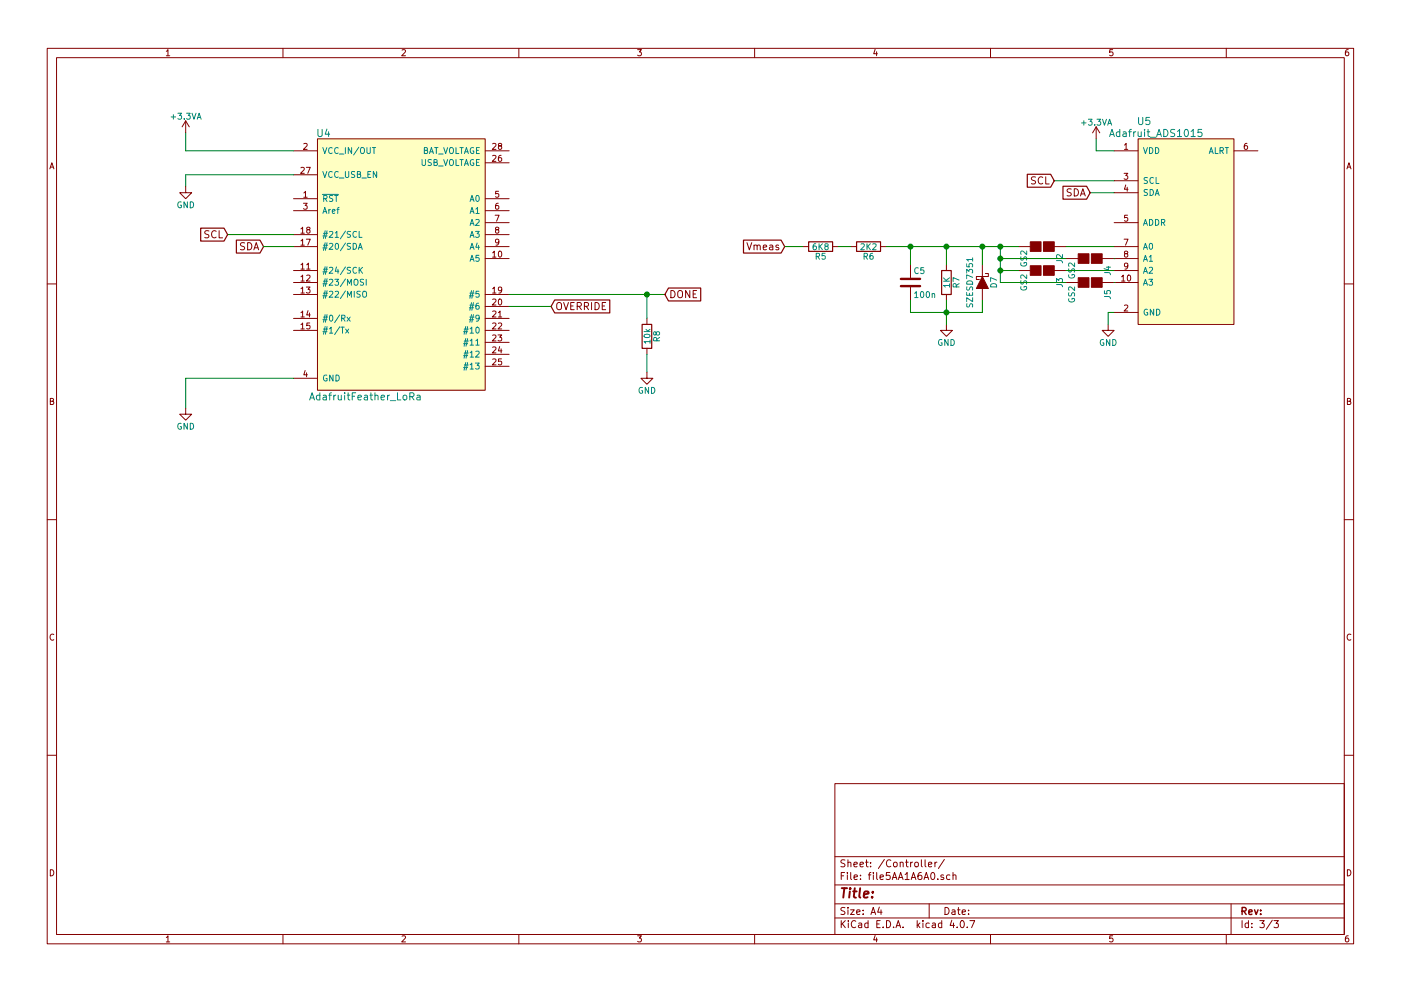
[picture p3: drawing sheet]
<svg xmlns="http://www.w3.org/2000/svg" width="297mm" height="210mm" viewBox="0 0 297 210" stroke-linecap="round" stroke-linejoin="round" font-family="sans-serif">
<g fill="none" stroke="#840000" stroke-width=".21">
<path d="M10 10.3h277v189.9h-277zM12 12.2h273v186.1h-273zM35.3 10.9l.3-.4v1.3M35.3 11.8h.7M60 10.3v1.9M85.2 10.6l.5-.1 .3 .4-.8 .9h.8M110 10.3v1.9M135.2 10.5h.8l-.4 .5 .3 .1 .1 .2-.1 .4-.2 .1-.5-.1M160 10.3v1.9M185.5 10.5l-.3 .9h.8M185.9 11v.8M210 10.3v1.9"/>
<path d="M235.9 10.5h-.6v.6h.6l.1 .5-.3 .2-.4-.1M260 10.3v1.9M285.9 10.5l-.4 .1-.2 .2-.1 .8 .3 .2 .4-.1 .1-.4-.1-.2-.4-.1-.3 .3M10.6 35.8l.4-1.3 .4 1.3M10.7 35.5h.6M39.4 39.6v1.3h1.2l-1.2 1.3-1.3-1.3h1.3M39.4 25.6l-.8 1.3M39.4 25.6v2.6M39.4 25.6l.7 1.3M62.2 32h5.1M62.2 37.1h5.1M63.8 35.6l.5-.1 .2 .4-.8 .9h.8"/>
<path d="M64.4 30.5l.5-.1 .2 .4-.8 .9h.8M64.9 35.5h.9l-.5 1.3M67.3 29.5h35.6v53.3h-35.6zM102.9 32h5M102.9 34.5h5M104.4 33.1l.5-.1 .3 .3-.8 .9h.8M104.4 30.5l.5-.1 .3 .4-.8 .9h.8M105.9 31l-.2-.3v-.2h.6v.3l-.5 .2-.1 .2v.4l.2 .1h.2l.3-.3-.1-.3-.2-.1M106.2 33h-.3l-.2 .3v.7l.2 .2 .4-.1-.1-.6-.3-.1-.2 .3M132.1 33.3h.1M219.6 37.6l-.6-.1-.3 .3 .1 .4 .7 .2v.5l-.2 .1h-.6M221.1 37.7a.72 .72 0 0 0-1 .5 .72 .72 0 0 0 .7 .8l.3-.1"/>
<path d="M221.7 37.5v1.5h.8M232.4 26.9l-.8 1.3M232.4 26.9v2.6M232.4 26.9l.8 1.3M236.2 32h5.1M236.2 38.3h5.1M238.3 36.8h.8l-.4 .5 .4 .1v.5l-.2 .1-.6-.1M238.4 30.8l.4-.4v1.3M238.4 31.7h.7M238.7 39.2l-.3 1h.8M239 39.7v.9M241.3 29.5h20.3v39.3h-20.3z"/>
<path d="M261.6 32h5.1M264.4 30.4l-.4 .1-.1 .2-.1 .7 .2 .3 .5-.1-.1-.6-.4-.1-.2 .2M285.6 35.8l.4-1.3 .4 1.3M285.7 35.5h.6M44.3 49l-.6-.1-.2 .2v.4l.6 .3 .2 .4-.3 .3-.6-.1M45.8 49.1a.72 .72 0 0 0-1 .5 .72 .72 0 0 0 .7 .9l.3-.2M46.5 48.9v1.6h.7M51.9 51.6l-.6-.1-.3 .3 .1 .3 .7 .3v.5l-.2 .1-.6-.1M52.5 51.5a.77 .77 0 0 1 .9 .7 .77 .77 0 0 1-.9 .8zM53.8 53l.5-1.5 .5 1.5M53.9 52.6h.8M62.2 42.2h5.1"/>
<path d="M62.2 44.7h5.1M62.2 49.8h5.1M62.2 52.3h5.1M62.2 57.4h5.1M62.2 59.9h5.1M63.8 56.2l.4-.4v1.3M63.8 58.7l.4-.3v1.2M63.8 51.1l.4-.4v1.3M63.8 48.6l.4-.4v1.3M63.8 57.1h.7M63.8 59.6h.7M63.8 52h.7"/>
<path d="M63.8 49.5h.7M64.3 43.1h.8l-.4 .5 .4 .1v.6l-.2 .1-.6-.1M64.4 40.9l.4-.3v1.3M64.4 41.9h.7M64.9 50.7h.9l-.5 1.3M65 56.2l.4-.4v1.3M65 58.5l.5-.1 .2 .3-.8 .9h.8M65 57.1h.7M65.3 48.7l-.3-.2 .1-.2h.6v.3l-.6 .2-.1 .2 .1 .3 .2 .2h.2l.2-.3v-.3l-.2-.2M102.9 42.2h5M102.9 44.7h5M102.9 47.2h5"/>
<path d="M102.9 49.8h5M102.9 52.3h5M102.9 54.9h5M104.4 53.6l.4-.3v1.3M104.4 54.6h.8M105 45.7h.8l-.5 1.2M105.3 48.7l-.2-.2v-.2h.6v.3l-.5 .2-.1 .2v.3l.2 .2h.2l.3-.3-.1-.3-.2-.2M105.6 43.1l-.3 .1-.2 .2v.7l.2 .3 .4-.1-.1-.6-.3-.1-.2 .2M105.7 40.6h-.6v.6h.6v.5l-.2 .2-.4-.2M105.8 51.3l-.3 .2h-.3l-.1-.7 .4-.1 .3 .3-.1 .7-.3 .3h-.2M105.8 53.4l.1-.1a.67 .67 0 0 1 .5 .6 .67 .67 0 0 1-.5 .7l-.2-.5zM158.4 51.5l.5 1.5 .5-1.5"/>
<path d="M159.9 52.1a.36 .36 0 0 1 .6 .1v.8M159.9 52v1M160.5 52.2a.35 .35 0 0 1 .4-.2 .35 .35 0 0 1 .3 .2v.8M161.8 52.5l.8-.2-.1-.2-.4-.1-.3 .2 .1 .7h.6M163.2 52.1h.6l.1 .9M163.9 52.3l-.7 .2a.3 .3 0 0 0 .1 .5l.6-.1M165.1 52.1l-.4-.1-.2 .2 .1 .2 .5 .2v.3h-.6M170.2 52.3h1.2M176.5 52.3h1.3M180.3 52.3h1.3M186.7 52.3h1.3M193 56.1v2.8"/>
<path d="M200.7 56.1v1.3M208.3 56.1v2.6M208.9 58h.6v.7h-2.5v.6h.6M215.9 52.3h2.5M215.9 57.4h2.5M223.5 52.3h2.6M223.5 57.4h2.6M226.1 54.9h2.5M226.1 59.9h2.5M227.1 40.1h-.6l-.3 .3 .2 .3 .7 .3v.4l-.3 .2-.6-.1M227.8 40.1a.77 .77 0 0 1 .9 .7 .77 .77 0 0 1-.9 .8zM229.1 41.6l.5-1.5 .5 1.5"/>
<path d="M229.2 41.1h.7M233.7 54.9h7.6M233.7 59.9h7.6M236.2 47.2h5.1M236.2 52.3h5.1M236.2 57.4h5.1M236.2 40.9h5.1M237.8 58.7l.4-.3v1.2M237.8 59.6h.7M238.3 50.7h.9l-.6 1.3M238.6 53.8l-.2-.2 .1-.3 .6 .1v.3l-.6 .2-.1 .2 .1 .3 .1 .2h.3l.2-.3v-.4l-.2-.1M239.1 45.7h-.6l-.1 .5h.7v.6l-.2 .1-.5-.1"/>
<path d="M239.1 56.4l-.2 .2-.4-.1v-.6l.4-.1 .2 .3v.7l-.3 .3h-.3M239.1 58.5l.2-.1a.67 .67 0 0 1 .4 .6 .67 .67 0 0 1-.4 .6l-.3-.4zM10 60.2h2M62.2 67.6h5.1M62.2 70.1h5.1M62.2 62.5h5.1M63.8 61.3l.4-.4v1.3M63.8 66.3l.4-.3v1.3M63.8 68.9l.4-.4v1.3M63.8 67.3h.7M63.8 62.2h.7M63.8 69.8h.7"/>
<path d="M64.7 78.6l-.3 .9h.8M64.9 60.9h.8l-.4 .5 .4 .1v.5l-.2 .2-.6-.2M65 79.1v.9M65.3 65.9l-.3 .9h.8M65.6 66.4v.9M65.7 68.5h-.6l-.1 .6h.7v.6l-.2 .1-.5-.1M102.9 65h5M102.9 67.6h5M102.9 70.1h5M102.9 62.5h5M102.9 72.6h5M102.9 75.2h5"/>
<path d="M102.9 77.7h5M104.4 63.5l.5-.1 .3 .4-.8 .9h.8M104.4 66.1l.5-.1 .3 .3-.8 1h.8M104.4 68.6l.5-.1 .3 .4-.8 .9h.8M104.4 71.2l.5-.1 .3 .3-.8 .9h.8M104.4 73.7l.5-.1 .3 .4-.8 .9h.8M104.4 76.2l.5-.1 .3 .4-.8 .9h.8M104.4 61.3l.4-.4v1.3M104.4 62.2h.8M105.6 71.1h.8l-.5 .4 .4 .1v.6l-.2 .1-.5-.1M105.7 66.3l.3-.3v1.3M105.7 68.6l.4-.1 .3 .4-.8 .9h.8"/>
<path d="M105.7 67.3h.7M105.8 63.5l.1-.1a.67 .67 0 0 1 .5 .7 .67 .67 0 0 1-.5 .6l-.2-.5zM105.9 73.5l-.2 .9h.7M106.2 74v.9M106.3 76.1h-.6v.6h.6v.6l-.2 .1-.4-.1M106.4 61.4l-.3 .3-.3-.1-.1-.6 .4-.1 .3 .2-.1 .8-.3 .3h-.2M118.3 64.3a.5 .5 0 0 1 .5-.1 .5 .5 0 0 1 .2 .5v.8l-.3 .2a.53 .53 0 0 1-.7-.5v-.5zM119.5 64.2l.5 1.5 .5-1.5M121 64.9h.5M121.7 64.2h-.7v1.5h.7M122.4 65l.7-.1 .2-.2-.1-.4-.2-.1h-.6v1.5M122.8 65l.5 .7"/>
<path d="M123.9 65l.7-.1 .2-.2-.1-.4-.2-.1h-.6v1.5M124.3 65l.5 .7M125.4 64.2v1.5M126.2 64.2a.77 .77 0 0 1 .9 .7 .77 .77 0 0 1-.9 .8zM127.7 64.9h.5M128.4 64.2h-.7v1.5h.7M137.2 79v1.3h1.2l-1.2 1.2-1.3-1.2h1.3M137.2 67.6v1.2M137.2 73.9v1.3M142.2 61.6a.77 .77 0 0 1 .9 .8 .77 .77 0 0 1-.9 .8zM143.8 61.9a.5 .5 0 0 1 .5-.3 .5 .5 0 0 1 .4 .5v.9l-.4 .2a.53 .53 0 0 1-.6-.5zM146.3 61.6v1.6l-.9-1.6v1.6"/>
<path d="M147 62.4h.5M147.7 61.6h-.7v1.6h.7M193 61v2.7M200.7 68.8v1.3h1.2l-1.2 1.3-1.3-1.3h1.3M200.7 62.5v1.2M208.3 61.2v2.5M234.9 68.8v1.3h1.3l-1.3 1.3-1.2-1.3h1.2M236.2 66.3h5.1M238.4 64.8l.5-.1 .2 .4-.8 .9h.8M285 60.2h2M10.7 85.1h.5l.1-.5-.6-.1v1.3h.5l.2-.4-.3-.3M39.4 86.6v1.3h1.2l-1.2 1.2-1.3-1.2h1.3"/>
<path d="M62.2 80.3h5.1M285.7 85.1h.5l.1-.5-.6-.1v1.3h.5l.2-.4-.3-.3M10 110.3h2M285 110.3h2M11.4 134.6a.58 .58 0 0 0-.8 .6 .58 .58 0 0 0 .8 .5M286.4 134.6a.58 .58 0 0 0-.8 .6 .58 .58 0 0 0 .8 .5M10 160.2h2M177 166.3h108v32h-108zM285 160.2h2M10.7 184.5a.65 .65 0 0 1 .7 .7 .65 .65 0 0 1-.7 .6zM35.3 198.9l.3-.4v1.3M35.3 199.8h.7"/>
<path d="M60 198.3v1.9M85.2 198.6l.5-.1 .3 .4-.8 .9h.8M110 198.3v1.9M135.2 198.5h.8l-.4 .5 .3 .1 .1 .2-.1 .4-.2 .1-.5-.1M160 198.3v1.9M177 194.8h108M177 191.8h108M177 187.8h108M177 181.8h108M178.4 195.3v1.5M178.4 185.8h.5M178.6 196l.6 .8"/>
<path d="M179.1 185.1h-.7v1.5M179.1 192.6l-.5-.1-.3 .3 .1 .3 .7 .4v.4l-.2 .1-.6-.1M179.1 182.5l-.5-.1-.3 .3 .1 .3 .7 .4v.4l-.2 .1-.6-.1M179.2 195.3l-.8 .9M179.7 185.1v.2M179.7 185.6v1M179.8 192.5v.2M179.8 183.1l.2-.2 .4 .1v.9M179.8 182.4v1.5M179.8 193v1M179.9 195.3v.2M179.9 195.8v1"/>
<path d="M180.3 193h.8l-.8 1h.8M180.4 185.1v1.3l.2 .2M181.1 183.4l.7-.1-.1-.3-.4-.1-.2 .2v.7h.6M181.1 186.1l.7-.1-.1-.3-.4-.1-.2 .2 .1 .7h.5M181.4 195.5a.71 .71 0 0 0-1 .5 .71 .71 0 0 0 .8 .8l.2-.1M181.6 193.5l.7-.1v-.3l-.4-.1-.3 .2 .1 .7h.6M182.1 195.9h.6v.9M182.3 183.4l.8-.1-.1-.3-.4-.1-.3 .2 .1 .7h.6M182.4 186.5v.1M182.4 185.7v.1M182.7 196.2l-.7 .3 .2 .3 .5-.1M183 193.9v.1"/>
<path d="M183 193.1v.1M183.5 182.9h.6M183.7 182.4v1.3l.4 .2M184 195.9l-.4-.1-.3 .3 .1 .6 .2 .1 .4-.1M184 195.3v1.5M184.1 185.6h.6M184.6 183.8v.1M184.6 183v.1M184.7 194l.4-1.5 .5 1.5M184.7 185.1l-.4 .2v1.3M184.8 193.6h.7M185.2 185.1v.2"/>
<path d="M185.2 185.6v1M185.5 198.5l-.3 .9h.8M185.9 199v.8M185.9 185.1v1.3l.2 .2M185.9 196h.5M186.4 192.5l-.3 1h.9M186.6 186.1l.7-.1-.1-.3-.4-.1-.2 .2 .1 .7h.5M186.6 195.3h-.7v1.5h.7M186.8 193v1M187.2 196.7v.1M187.5 182.3l-1.3 2M188 195.3a.76 .76 0 0 1 .8 .8 .76 .76 0 0 1-.8 .7z"/>
<path d="M188.7 185.1h-.7l-.1 .7 .7-.1 .1 .3v.5l-.2 .1-.6-.1M188.9 182.6a.71 .71 0 0 0-1 .5 .71 .71 0 0 0 .7 .8l.3-.1M189.2 186.6l.5-1.5 .5 1.5M189.3 186.2h.7M189.5 196.7v.1M189.5 183.1l.2-.2 .4 .2 .1 .5-.1 .2-.4 .1-.2-.1zM190 196.8l.4-1.5 .6 1.5M190.1 196.4h.7M190.5 186.6l.5-1.5 .5 1.5M190.6 186.2h.7M190.9 183.1l.2-.2 .3 .1 .1 .9M190.9 182.9v1"/>
<path d="M191.5 196.7v.1M191.9 185.5l.4-.4v1.5M191.9 186.6h.9M192 182.9h.6M192.2 182.4v1.3l.4 .2M193.1 182.9v1M193.2 186.6l.5-1.5 .5 1.5M193.3 186.2h.7M193.5 182.9l-.4 .3M194 183.1l.2-.2 .4 .2 .1 .5-.1 .2-.4 .1-.2-.1zM194.5 195.3v1.5M194.6 196.3l.4 .5"/>
<path d="M195 195.8l-.5 .6M195.3 185.1l-.4 .1a1.11 1.11 0 0 0-.1 1.3l.4 .1 .2-.1 .1-.5-.3-.3h-.4l-.2 .3M195.4 182.4v1.3l.2 .2M195.7 195.3v.2M195.7 195.8v1M195.9 186.6l.5-1.5 .5 1.5M196 186.2h.7M196.1 182.4v1.3l.2 .2M196.8 183.4l.8-.1-.1-.3-.4-.1-.3 .2 .1 .7h.6M197 191.8v3M197 195.9l-.4-.1-.3 .3 .1 .6 .2 .1 .4-.1M197.5 185.3l.2-.2a.8 .8 0 0 1 .5 .8 .8 .8 0 0 1-.5 .7l-.4-.6z"/>
<path d="M197.7 195.9h.6v.9M198.2 182.9v1M198.3 196.2l-.7 .3 .2 .3 .5-.1M198.7 182.9l-.5 .3M198.8 186.5v.1M199.7 195.9l-.5-.1-.2 .3v.6l.2 .1 .5-.1M199.7 195.3v1.5M200.1 185.7l-.4-.1-.2 .2v.2l.6 .2v.3h-.6M200.2 182.3l-1.2 2M200.4 192.5a.76 .76 0 0 1 .8 .8 .76 .76 0 0 1-.8 .7zM201.4 185.7l-.4-.1-.3 .3 .1 .6 .2 .1 .4-.1M201.8 195.2l-.4 1.1h1"/>
<path d="M201.9 193.1h.5l.1 .9M202.1 185.7l.2-.1 .3 .1 .1 .9M202.1 185.1v1.5M202.2 195.8v1M202.5 193.4l-.7 .3 .2 .3 .5-.1M202.9 196.7v.1M203 193h.6M203.2 192.5v1.3l.4 .2M203.8 195.4l.1-.1a.8 .8 0 0 1 .6 .8 .8 .8 0 0 1-.6 .7 .97 .97 0 0 1-.1-1.4zM204 193.5l.7-.1-.1-.3-.4-.1-.2 .2 .1 .7h.5M205.1 196.7v.1M205.4 193.9v.1"/>
<path d="M205.4 193.1v.1M205.6 195.3h1.1l-.7 1.5M210 198.3v1.9M235.9 198.5h-.6v.7l.6-.1 .1 .5-.3 .2-.4-.1M260 198.3v1.9M261 191.8v6.5M263.3 195.3v1.5M264.7 195.9l-.4-.1-.3 .3 .1 .6 .2 .1 .4-.1M264.7 195.3v1.5M265.4 196.7v.1M265.4 195.9v.1M267.1 195.3h.9l-.5 .6 .5 .1v.7l-.2 .1-.7-.1"/>
<path d="M269.7 195.2l-1.2 2M270.1 195.3h.9l-.5 .6 .5 .1v.7l-.2 .1-.7-.1M285.7 184.5a.65 .65 0 0 1 .7 .7 .65 .65 0 0 1-.7 .6zM285.9 198.5l-.4 .1-.2 .3-.1 .7 .3 .2 .4-.1 .1-.4-.1-.2-.4-.1-.3 .3"/>
</g>
<path d="M263.3 193.3l.8-.1 .1-.2-.1-.3-.2-.2h-.6v1.5M263.7 193.3l.5 .7M264.8 193.5l.7-.1-.1-.3-.4-.1-.2 .2v.7h.6M266 193l.3 1 .4-1M267.3 193.9v.1M267.3 193.1v.1" fill="none" stroke="#840000" stroke-width=".3"/>
<path d="M178.5 188.4h1.1M179 188.4l-.2 2M180.2 189.1l-.2 1.3M180.3 188.4l-.1 .2 .2-.1-.1-.1-.1 .2M180.9 189.1h.7M181.2 188.4l-.2 1.8 .1 .1 .4 .1M182.4 188.4l-.2 1.8 .2 .2M183.2 189.8l.9-.2v-.4l-.6-.1-.3 .3v.9h.7M184.9 190.3v.1M185.1 189.2l-.1 .2-.1-.1 .2-.1-.1 .2" fill="none" stroke="#840000" stroke-width=".41"/>
<g fill="#ffffc2" stroke="#ffffc2" stroke-width=".21">
<path d="M67.3 29.5h35.6v53.3h-35.6z"/>
<path d="M241.3 29.5h20.3v39.3h-20.3z"/>
</g>
<g fill="none" stroke="#008484" stroke-width=".21">
<path d="M36.3 24.8h.9M36.8 24.3v1M37.7 24h.8l-.4 .5 .4 .1v.6l-.2 .1-.6-.1M39.1 25.2v.1M39.5 24h.8l-.4 .5 .4 .1v.6l-.2 .1-.6-.1M40.7 24l.4 1.3 .5-1.3M41.8 25.3l.4-1.3 .4 1.3M41.9 24.9h.6M67.4 27.5v1.2l.3 .3h.3l.3-.3v-1.2M68.5 31.3l.4 1.3 .4-1.3M68.5 36.4l.4 1.3 .4-1.3M69.3 27.4l-.4 1.1h1"/>
<path d="M69.7 28v1M70.4 31.4a.56 .56 0 0 0-.7 .5 .56 .56 0 0 0 .7 .6M70.4 36.5a.56 .56 0 0 0-.7 .5 .56 .56 0 0 0 .7 .5M71.7 31.4a.56 .56 0 0 0-.8 .5 .56 .56 0 0 0 .8 .6M71.7 36.5a.56 .56 0 0 0-.8 .5 .56 .56 0 0 0 .8 .5M72 32.7h.9M72 37.8h.9M73.2 36.4v1l.3 .3h.2l.2-.3v-1M73.2 31.3v1.3M74.5 31.3v1.3l-.7-1.3v1.3M75.2 36.4h-.6l-.1 .5a.54 .54 0 0 1 .7 .6l-.2 .2-.5-.1M75.8 37l.6-.1v-.4l-.6-.1v1.3h.5l.2-.5-.3-.2"/>
<path d="M76.1 31.2l-1.1 1.7M76.6 31.4h.5l.2 .8a.42 .42 0 0 1-.3 .3 .42 .42 0 0 1-.4 0l-.2-.3zM76.7 37.8h1M77.8 31.3v1l.2 .3h.3l.2-.3v-1M78 37h.4M78.6 36.4h-.6v1.3h.6M78.9 31.3h.8M79.3 31.3v1.3M79.9 36.4v1.3l-.8-1.3v1.3M89.5 33.9v1l.2 .2h.3l.2-.2v-1M90 31.9l.6-.1v-.4l-.6-.1v1.3h.4l.3-.4-.3-.3M91.1 32.6l.4-1.3 .4 1.3"/>
<path d="M91.2 32.2h.6M91.5 33.9h-.6l-.1 .4a.54 .54 0 0 1 .6 .7l-.2 .1-.4-.1M92 34.4l.6-.1v-.3l-.6-.1v1.2h.5l.2-.4-.2-.3M92.2 31.3h.7M92.5 31.3v1.3M93 32.7h1M93 35.2h1M94.1 33.9l.4 1.2 .4-1.2M94.1 31.3l.4 1.3 .4-1.3M95.4 34l.2-.1h.4l.1 .8a.42 .42 0 0 1-.2 .4 .42 .42 0 0 1-.4-.1l-.2-.3zM95.5 31.4h.5l.1 .8a.42 .42 0 0 1-.2 .3 .42 .42 0 0 1-.4 0l-.2-.3zM96.7 33.9v1.2h.6"/>
<path d="M96.7 31.3v1.3h.6M97.5 31.3h.7M97.5 33.9h.7M97.9 31.3v1.3M97.9 33.9v1.2M98.5 35.1l.4-1.2 .4 1.2M98.5 32.6l.4-1.3 .4 1.3M98.6 34.7h.6M98.6 32.2h.6M100.4 33.9a.59 .59 0 0 0-.7 .6 .59 .59 0 0 0 .7 .5l.1-.4h-.3M100.4 31.4a.59 .59 0 0 0-.7 .5 .59 .59 0 0 0 .7 .6l.1-.5h-.3M101 34.4h.4"/>
<path d="M101 31.9h.4M101.6 33.9h-.6v1.2h.6M101.6 31.3h-.6v1.3h.6M229.3 26.1h1M229.8 25.6v1M230.8 25.3h.7l-.4 .5 .4 .1v.5l-.2 .2-.5-.2M232.1 26.4v.2M232.6 25.3h.8l-.5 .5 .4 .1v.5l-.2 .2-.5-.2M233.8 25.3l.4 1.3 .4-1.3M234.8 26.6l.5-1.3 .4 1.3M235 26.2h.6M235.3 29l.5-1.5 .5 1.5"/>
<path d="M235.4 28.5h.7M237.4 28h-.4l-.3 .3 .1 .6h.6M237.4 27.5v1.5M238.1 28h.6l.1 1M238.8 28.3l-.7 .2a.3 .3 0 0 0 .2 .5l.5-.1M239.3 28h.6M239.9 27.5l-.4 .2v1.3M240.4 28v1M240.8 28l-.4 .3M241.3 28l.1 .9 .3 .1 .3-.2M241.4 24.9v1.3l.3 .2h.3l.3-.2v-1.3M242 28v1"/>
<path d="M242.4 31.3l.4 1.3 .5-1.3M242.7 27.5v.1M242.7 28v1M243.2 28h.6M243.3 37.7h-.6l-.1 .4a.54 .54 0 0 1 .6 .7l-.1 .1h-.5M243.4 27.5v1.3l.4 .2M243.7 31.3a.64 .64 0 0 1 .7 .6 .64 .64 0 0 1-.7 .7zM243.7 24.9h-.7l-.1 .7 .3-.1 .5 .1 .1 .6-.3 .2-.6-.1M243.9 29.1h1.2M244.6 37.8a.56 .56 0 0 0-.8 .5 .56 .56 0 0 0 .8 .5M245 31.3a.64 .64 0 0 1 .7 .6 .64 .64 0 0 1-.7 .7zM245.1 37.7v1.2h.6"/>
<path d="M245.2 29l.5-1.5 .6 1.5M245.4 28.5h.7M246.7 27.5a.77 .77 0 0 1 .9 .7 .77 .77 0 0 1-.9 .8zM249.1 27.5h-.6l-.3 .3 .1 .3 .7 .3v.4l-.2 .2-.6-.1M249.6 27.9l.5-.4v1.5M249.6 29h.9M251.3 27.5h.2a.81 .81 0 0 1 .5 .7 .81 .81 0 0 1-.5 .8 .98 .98 0 0 1-.2-1.5zM252.5 27.9l.5-.4v1.5M252.5 29h.9M254.8 27.5h-.7l-.1 .7 .2-.2 .5 .1 .2 .6-.3 .3-.6-.2M256.4 32.6l.4-1.3 .4 1.3M256.5 32.2h.6"/>
<path d="M257.7 31.3v1.3h.6M258.7 32l.6-.1v-.5l-.6-.1v1.3M259 32l.4 .6M259.8 31.3h.7M260.1 31.3v1.3M38.4 42.9a.59 .59 0 0 0-.7 .5 .59 .59 0 0 0 .7 .6l.1-.5h-.3M39.7 42.8v1.3l-.7-1.3v1.3M40.3 42.8a.64 .64 0 0 1 .8 .7 .64 .64 0 0 1-.8 .6zM68.3 41.2h3.5M68.5 45.3l.4-1.3 .4 1.3M68.5 57.7h.8M68.5 52.6h.8"/>
<path d="M68.5 50.1h.8M68.6 44.9h.6M68.6 57.1h.9M68.6 59.7h.9M68.6 52h.9M68.6 49.5h.9M68.6 42.1h.6l.1-.5-.7-.1v1.2M68.9 42.1l.4 .6M68.9 56.6l-.3 1.6M68.9 59.1l-.3 1.7M68.9 51.5l-.3 1.6M68.9 49l-.3 1.6"/>
<path d="M69.3 56.6l-.3 1.6M69.3 59.1l-.3 1.7M69.3 51.5l-.3 1.6M69.3 49l-.3 1.6M69.7 44.4v.9M69.8 56.8l.5-.1 .3 .4-.8 .9h.8M69.8 59.4l.5-.1 .3 .3-.8 .9h.8M69.8 51.7l.5-.1 .3 .4-.8 .9h.8M69.8 49.2l.5-.1 .3 .3-.8 1h.8M70.1 44.4l-.4 .3M70.5 44.9l.5-.2v-.2l-.4-.1-.1 .2v.6h.5M70.6 41.5h-.6l-.1 .5a.54 .54 0 0 1 .6 .6l-.2 .1h-.5"/>
<path d="M70.9 41.5h.8M71 59.3h.8l-.5 .4 .4 .1v.6l-.1 .1-.6-.1M71.1 49.4l.3-.3v1.3M71.1 50.4h.7M71.2 51.7l.1-.1a.67 .67 0 0 1 .5 .7 .67 .67 0 0 1-.5 .6l-.2-.5zM71.3 41.5v1.2M71.3 56.6l-.2 1h.7M71.4 44.4h.5M71.7 57.1v.9M71.9 44l-.3 .2v1.1M73.3 56.6l-1.1 1.7M73.3 59.2l-1.1 1.6"/>
<path d="M73.3 51.6l-1.1 1.6M73.3 49l-1.1 1.7M74.3 56.8h-.6v.4a.54 .54 0 0 1 .6 .7l-.2 .1-.5-.1M74.3 51.7h-.6v.4a.54 .54 0 0 1 .6 .7l-.2 .1-.5-.1M74.3 49.1h-.6v.5a.54 .54 0 0 1 .6 .6l-.2 .2-.5-.1M74.9 51.6a.64 .64 0 0 1 .7 .7 .64 .64 0 0 1-.7 .6zM75.2 59.3h.5l.2 .8a.42 .42 0 0 1-.2 .4 .42 .42 0 0 1-.5-.1l-.1-.3zM75.6 56.8a.56 .56 0 0 0-.8 .5 .56 .56 0 0 0 .8 .6M75.6 49.2a.56 .56 0 0 0-.8 .5 .56 .56 0 0 0 .8 .5M76 52.9l.4-1.3 .4 1.3M76.1 52.5h.6M76.1 49.1v1.3h.7"/>
<path d="M76.1 56.7v1.3M76.3 57.2l.6 .8M76.9 56.7l-.8 .7M77.1 59.3h-.6l-.1 .4a.54 .54 0 0 1 .6 .7l-.1 .1-.5-.1M77.6 59.3v1.2M99.7 42.7l.4-1.2 .4 1.2M99.7 45.3l.4-1.3 .4 1.3M99.7 47.8l.4-1.2 .4 1.2M99.7 50.4l.4-1.3 .4 1.3M99.7 52.9l.4-1.3 .4 1.3M99.7 55.4l.4-1.2 .4 1.2M99.8 44.9h.6"/>
<path d="M99.8 42.4h.6M99.8 47.4h.6M99.8 50h.6M99.8 52.5h.6M99.8 55.1h.6M100.8 49.1h.8l-.4 .5 .3 .1v.5l-.1 .2-.6-.2M100.9 44.4l.3-.4v1.3M100.9 46.7l.5-.1 .2 .3-.8 .9h.8M100.9 45.3h.7M101 41.6l.2-.1a.67 .67 0 0 1 .4 .6 .67 .67 0 0 1-.4 .6l-.3-.4zM101.2 51.6l-.3 .9h.8M101.5 52v.9"/>
<path d="M101.5 54.2h-.6v.6h.6v.5l-.1 .1-.5-.1M173 51.7l-.4 .1-.2 .2v.7l.2 .3 .5-.1-.1-.7h-.4l-.2 .2M173.1 54.4l.6-.1v-.5l-.6-.1v1.3M173.4 54.4l.4 .6M173.7 51.7v1.3M173.8 52.2l.6 .8M174.4 51.7l-.7 .7M174.9 53.7h-.6v.6h.6v.6l-.1 .1-.5-.1M175.1 52.2l-.2-.2v-.2h.6v.3l-.5 .2-.1 .2v.4l.2 .1h.3l.2-.3-.1-.3-.1-.2M182.5 51.8l.5-.1 .3 .4-.8 .9h.8M183.2 54.4l.6-.1 .1-.5-.7-.1v1.3M183.5 54.4l.4 .6"/>
<path d="M183.8 51.7v1.3M184 52.2l.5 .8M184.5 51.7l-.7 .7M185 53.7l-.3 .1-.2 .2-.1 .8 .3 .2 .4-.1-.1-.6-.3-.1-.3 .3M185 51.8l.5-.1 .3 .4-.8 .9h.8M194.7 56.9a.56 .56 0 0 0-.8 .5 .56 .56 0 0 0 .8 .5M195.9 56.8h-.7v.6h.7v.5l-.2 .2-.5-.2M200.1 59.7h1.2M200.1 58.9l.7 .8M201.3 58.9l-.7 .6M203.4 59.4l-1.3-.5v.8M205 57.9v-.8l.4 .5 .1-.4h.6l.1 .2-.1 .5"/>
<path d="M205 56v.6h.5v-.6h.6l.1 .2-.1 .4M205 59.8a.69 .69 0 0 1 .8-.2 .69 .69 0 0 1 .4 .7h-1.2zM206.2 58.8l-1.2-.5v.9M206.2 55.1h-1.2l.3 .3M206.2 54.7v.7M211.3 59.4l-1.3-.5v.8M216.5 55.7a.59 .59 0 0 0 .5 .8 .59 .59 0 0 0 .6-.8h-.5v.2M216.5 54.5v.6h.4a.54 .54 0 0 1 .7-.6l.1 .2-.1 .5M216.5 59.6v.6h.4a.54 .54 0 0 1 .7-.6l.1 .2-.1 .5M217.7 53.3v.7l-.9-.7-.4 .2 .1 .5M217.7 58.3v.8l-.9-.8-.4 .3 .1 .4M224 55.3h1.1l.2 .5"/>
<path d="M224 59.9v-.8l.5 .4 .1-.3h.5l.2 .1-.2 .6M225.3 54v.8l-.9-.8-.4 .2 .1 .5M226.6 58.3a.59 .59 0 0 0 .6 .7 .59 .59 0 0 0 .6-.7l-.5-.1v.3M226.6 57v.6l.5 .1a.54 .54 0 0 1 .6-.6l.1 .1v.5M227.8 55.8v.8l-.9-.8-.3 .2 .1 .5M234.2 57.8l1 .1 .2 .4M234.6 56.7h.8M235 56.5v.8l-.9-.3M242.4 47.8l.4-1.2 .5 1.2M242.4 52.9l.4-1.3 .5 1.3M242.4 55.4l.4-1.2 .5 1.2M242.4 58l.4-1.3 .5 1.3"/>
<path d="M242.6 47.4h.6M242.6 52.5h.6M242.6 55.1h.6M242.6 57.6h.6M243.3 40.3h-.6l-.1 .4a.54 .54 0 0 1 .6 .6l-.1 .2-.5-.1M243.6 59.3h.8l-.5 .4 .4 .1v.6l-.2 .1-.5-.1M243.7 54.5l.3-.3v1.2M243.7 56.8l.4-.1 .3 .4-.8 .9h.8M243.7 55.4h.7M243.7 46.6a.64 .64 0 0 1 .7 .6 .64 .64 0 0 1-.7 .6zM243.8 51.7l.1-.1a.67 .67 0 0 1 .5 .7 .67 .67 0 0 1-.5 .6l-.2-.5zM243.8 40.2a.64 .64 0 0 1 .8 .6 .64 .64 0 0 1-.8 .7z"/>
<path d="M244.9 41.5l.4-1.3 .5 1.3M245 46.6a.64 .64 0 0 1 .7 .6 .64 .64 0 0 1-.7 .6zM245.1 41.1h.5M246.3 47.2l.6-.1v-.4l-.6-.1v1.2M246.6 47.2l.4 .6M68.5 67.8h.8M68.5 60.2h.8M68.5 70.4h.8M68.5 62.8h.8M68.6 67.3h.9M68.6 69.8h.9M68.6 62.2h.9"/>
<path d="M68.9 61.7l-.3 1.6M68.9 66.7l-.3 1.7M68.9 69.3l-.3 1.6M69.3 79.6a.59 .59 0 0 0-.7 .6 .59 .59 0 0 0 .7 .6v-.5h-.2M69.3 61.7l-.3 1.6M69.3 66.7l-.3 1.7M69.3 69.3l-.3 1.6M69.8 61.9l.5-.1 .3 .3-.8 1h.8M69.8 69.8l.4-.4v1.3M69.8 70.7h.8M70 67l.1-.1a.67 .67 0 0 1 .5 .6 .67 .67 0 0 1-.5 .6l-.3-.4zM70.6 79.6v1.2l-.7-1.2v1.2"/>
<path d="M71.1 61.9l.5-.1 .2 .3-.8 1h.8M71.2 79.6a.64 .64 0 0 1 .7 .6 .64 .64 0 0 1-.7 .6zM72 66.8l-1.1 1.6M72 69.3l-1.1 1.7M72.3 69.4h.7M72.4 67.5h.7v-.5l-.7-.1v1.2M72.6 69.4v1.3M72.7 67.5l.5 .6M73.3 61.7l-1.1 1.7M73.3 69.8l.6 .9M73.6 67.3l.6 .8M73.7 60.5v-1.2l.4 .8 .4-.8v1.2"/>
<path d="M73.7 63.1v-1.3l.4 .9 .4-.9v1.3M73.9 69.8l-.6 .9M74.2 67.3l-.6 .8M75.1 61.8v1.3M76.4 61.8h-.6l-.1 .5a.54 .54 0 0 1 .6 .6l-.2 .2-.4-.1M76.9 62l.3-.2h.3l.2 .8a.42 .42 0 0 1-.2 .4 .42 .42 0 0 1-.4 0l-.2-.4zM98.3 70.4h.9M98.3 72.9h.9M98.3 75.5h.9M98.3 78h.9M98.4 69.8h.9M98.4 72.4h.9"/>
<path d="M98.4 74.9h.9M98.4 77.4h.9M98.8 69.3l-.4 1.6M98.8 71.8l-.4 1.7M98.8 74.4l-.4 1.6M98.8 76.9l-.4 1.6M99.2 69.3l-.4 1.6M99.2 71.8l-.4 1.7M99.2 74.4l-.4 1.6M99.2 76.9l-.4 1.6M99.5 65.3h.9M99.5 67.8h.9"/>
<path d="M99.5 62.8h.9M99.6 64.7h.9M99.6 67.3h.9M99.6 62.2h.9M99.7 69.8l.3-.4v1.3M99.7 72.3l.3-.3v1.2M99.7 74.8l.3-.3v1.3M99.7 77.4l.3-.4v1.3M99.7 70.7h.7M99.7 73.2h.7M99.7 75.8h.7M99.7 78.3h.7"/>
<path d="M100 64.2l-.4 1.6M100 66.7l-.4 1.7M100 61.7l-.4 1.6M100.4 64.2l-.4 1.6M100.4 66.7l-.4 1.7M100.4 61.7l-.4 1.6M100.8 77h.8l-.4 .5 .3 .1v.6l-.1 .1-.6-.1M100.9 72.3l.3-.3v1.2M100.9 74.6l.5-.1 .2 .3-.8 1h.8M100.9 73.2h.7M101 69.5l.2-.1a.67 .67 0 0 1 .4 .6 .67 .67 0 0 1-.4 .7l-.3-.5zM101.5 64.3l-.4 .1-.2 .2v.7l.2 .3 .4-.1v-.6l-.4-.1-.2 .2"/>
<path d="M101.5 61.8h-.6v.6h.6v.5l-.1 .2-.5-.2M101.6 67.4l-.2 .3-.4-.1-.1-.6 .5-.1 .2 .2-.1 .7-.3 .3h-.2M136.6 70.4h1.2M136.6 71.1a.76 .76 0 0 1 1.2 .2 .74 .74 0 0 1-1.2-.1zM137 69.9l.4 .5M137.8 72.5h-1.2l.3 .3M137.8 72.1v.7M137.8 69.9l-.5 .3M139.1 70.6l.3-.2h.3l.2 .2-.2 .4-.3 .1-.2-.1-.2-.6h-.3l-.1 .6 .3 .1 .2-.2M139.2 72.3v-.6l-.5-.1-.1 .7h1.3M139.9 71.6l-.7 .4M193.9 62.2l.4-.3v1.2"/>
<path d="M193.9 63.1h.7M195.2 62l.2-.1a.67 .67 0 0 1 .5 .6 .67 .67 0 0 1-.5 .6l-.3-.4zM196.5 62l.1-.1a.67 .67 0 0 1 .5 .6 .67 .67 0 0 1-.5 .6l-.2-.4zM197.6 62.4l.2-.1 .3 .1 .1 .7M197.6 62.3v.8M199.7 72.1a.59 .59 0 0 0-.7 .6 .59 .59 0 0 0 .7 .5v-.5h-.2M201 72v1.3l-.7-1.3v1.3M201.3 60.6h-1.2l.3 .3M201.3 60.2v.7M201.6 72a.64 .64 0 0 1 .7 .7 .64 .64 0 0 1-.7 .6zM202.7 60.9v-.6l-.5-.1-.1 .7h1.3M203.4 60.2l-.7 .4"/>
<path d="M205 62v.7h1.2v-.7M205 64.4v.6l.4 .1a.54 .54 0 0 1 .7-.6l.1 .2-.1 .4M205 60.9v.6h.4a.54 .54 0 0 1 .7-.6l.1 .2-.1 .5M205.5 62.2v.5M206.2 63.2v.8l-1.2-.8v.8M210.1 60.4a.69 .69 0 0 1 .8-.2 .69 .69 0 0 1 .4 .7h-1.3zM216.5 60.8a.59 .59 0 0 0 .5 .7 .59 .59 0 0 0 .6-.7h-.5v.2M224 60.4h1.1l.2 .5M226.6 63.4a.59 .59 0 0 0 .6 .7 .59 .59 0 0 0 .6-.7l-.5-.1v.2M226.6 62.1v.6l.5 .1a.54 .54 0 0 1 .6-.7l.1 .2v.5M227.8 60.9v.8l-.9-.8-.3 .2 .1 .5M234 72.1a.59 .59 0 0 0-.7 .6 .59 .59 0 0 0 .7 .5v-.5h-.2"/>
<path d="M234.2 62.9l1 .1 .2 .4M234.2 61.7v.6l.5 .1v-.7h.6l.1 .2-.1 .5M235.3 72v1.3l-.7-1.3v1.3M235.9 72a.64 .64 0 0 1 .7 .7 .64 .64 0 0 1-.7 .6zM242.4 60.5l.4-1.2 .5 1.2M242.6 60.1h.6M243.3 65.7a.59 .59 0 0 0-.7 .5 .59 .59 0 0 0 .7 .6v-.5h-.2M244.6 65.6v1.3l-.7-1.3v1.3M245.2 65.6a.64 .64 0 0 1 .7 .6 .64 .64 0 0 1-.7 .7zM38.4 89.9a.59 .59 0 0 0-.7 .5 .59 .59 0 0 0 .7 .6l.1-.5h-.3M39.7 89.8v1.3l-.7-1.3v1.3M40.3 89.8a.64 .64 0 0 1 .8 .6 .64 .64 0 0 1-.8 .7z"/>
<path d="M65.7 84.9l.5-1.6 .5 1.6M65.8 84.4h.7M67.8 83.9l-.4-.1-.3 .3 .1 .7h.6M67.8 83.3v1.6M68.5 83.9h.6l.1 1M69.2 84.2l-.7 .1a.32 .32 0 0 0 .2 .6l.5-.1M69.7 83.8h.6M70.3 83.3l-.4 .3v1.3M70.8 83.8v1.1M71.2 83.8l-.4 .3M71.7 83.8l.1 1 .3 .1 .3-.2M72.4 83.8v1.1"/>
<path d="M73.1 83.3v.2M73.1 83.8v1.1M73.6 83.8h.6M73.8 83.3v1.4l.4 .2M74.7 84.1h.5M75.4 83.3h-.7v1.6M75.9 84.3l.7-.1v-.3l-.5-.1-.2 .3 .1 .7h.6M77.3 83.9h.6v1M77.9 84.2l-.6 .1a.3 .3 0 0 0 .1 .6l.5-.1M78.4 83.8h.6M78.6 83.3v1.4l.4 .2M79.5 84l.1-.1a.36 .36 0 0 1 .6 .2v.8"/>
<path d="M79.5 83.3v1.6M80.8 84.3l.7-.1v-.3l-.5-.1-.2 .3 .1 .7h.6M82.2 83.8v1.1M82.6 83.8l-.4 .3M82.8 85h1.1M84.3 83.3v1.6h.7M85.5 84l.3-.2 .4 .2 .1 .6-.2 .2-.3 .1-.3-.2zM86.9 84.1h.7l.2-.3-.1-.3-.2-.2h-.6v1.6M87.3 84.1l.5 .8M88.4 83.9h.6l.1 1M89.1 84.2l-.7 .1a.32 .32 0 0 0 .2 .6l.5-.1M136.2 82.2a.59 .59 0 0 0-.7 .6 .59 .59 0 0 0 .7 .6v-.5h-.2"/>
<path d="M137.5 82.2v1.3l-.7-1.3v1.3M138.1 82.2a.64 .64 0 0 1 .7 .6 .64 .64 0 0 1-.7 .7z"/>
</g>
<g fill="none" stroke="#008400" stroke-width=".21">
<path d="M39.4 28.2v3.8h22.8M62.2 37.1h-22.8v2.5M223.5 38.3h12.7M232.4 29.5v2.5h3.8M48.3 49.8h13.9M55.9 52.3h6.3M166.4 52.3h3.8M177.8 52.3h2.5M188 52.3h27.9M193 52.3v3.8M200.7 52.3v3.8M208.3 52.3v3.8"/>
<path d="M212.1 57.4h3.8M212.1 52.3v7.6h14M212.1 54.9h14M226.1 52.3h10.1M226.1 57.4h10.1M231.1 40.9h5.1M236.2 59.9h.1M236.2 54.9h.1M107.9 65h8.9M107.9 62.5h33.1M137.2 62.5v5.1M137.2 75.2v3.8"/>
<path d="M193 63.7v2.6h15.3v-2.6M200.7 63.7v5.1M236.2 66.3h-1.3v2.5M62.2 80.3h-22.8v6.3"/>
</g>
<path d="M217.8 37h5l.7 1.3-.7 1.4h-5zM225.4 39.5h5l.7 1.4-.7 1.4h-5zM42.5 48.4h5l.8 1.4-.8 1.3h-5zM50.1 50.9h5l.8 1.4-.8 1.4h-5zM157.6 50.9h8l.8 1.4-.8 1.4h-8zM171.4 51.3h5.1v2h-5.1zM181.6 51.3h5.1v2h-5.1zM199.6 57.4h2.1v5.1h-2.1zM117.6 63.6h11.7v2.8h-11.7l-.8-1.4zM136.1 68.8h2.1v5.1h-2.1zM141.7 61.1h6.9v2.7h-6.9l-.7-1.3z" fill="none" stroke="#840000" stroke-width=".25"/>
<g fill="#840000" stroke="#840000" stroke-width=".21">
<path d="M208.3 58.7l1.2 2.5h-2.5z"/>
<path d="M218.4 51.3h2.3v2h-2.3z"/>
<path d="M221.2 51.3h2.3v2h-2.3z"/>
<path d="M228.6 53.8h2.3v2.1h-2.3z"/>
<path d="M231.4 53.8h2.3v2.1h-2.3z"/>
<path d="M218.4 56.4h2.3v2h-2.3z"/>
<path d="M221.2 56.4h2.3v2h-2.3z"/>
<path d="M228.6 58.9h2.3v2.1h-2.3z"/>
<path d="M231.4 58.9h2.3v2.1h-2.3z"/>
</g>
<g fill="#008400" stroke="#008400" stroke-width=".25">
<circle cx="200.7" cy="66.3" r=".51"/>
<circle cx="200.7" cy="52.3" r=".51"/>
<circle cx="193" cy="52.3" r=".51"/>
<circle cx="208.3" cy="52.3" r=".51"/>
<circle cx="137.2" cy="62.5" r=".51"/>
<circle cx="212.1" cy="52.3" r=".51"/>
<circle cx="212.1" cy="54.9" r=".51"/>
<circle cx="212.1" cy="57.4" r=".51"/>
</g>
<path d="M191 59.2h4.1M191 60.7h4.1" fill="none" stroke="#840000" stroke-width=".51"/>
</svg>
